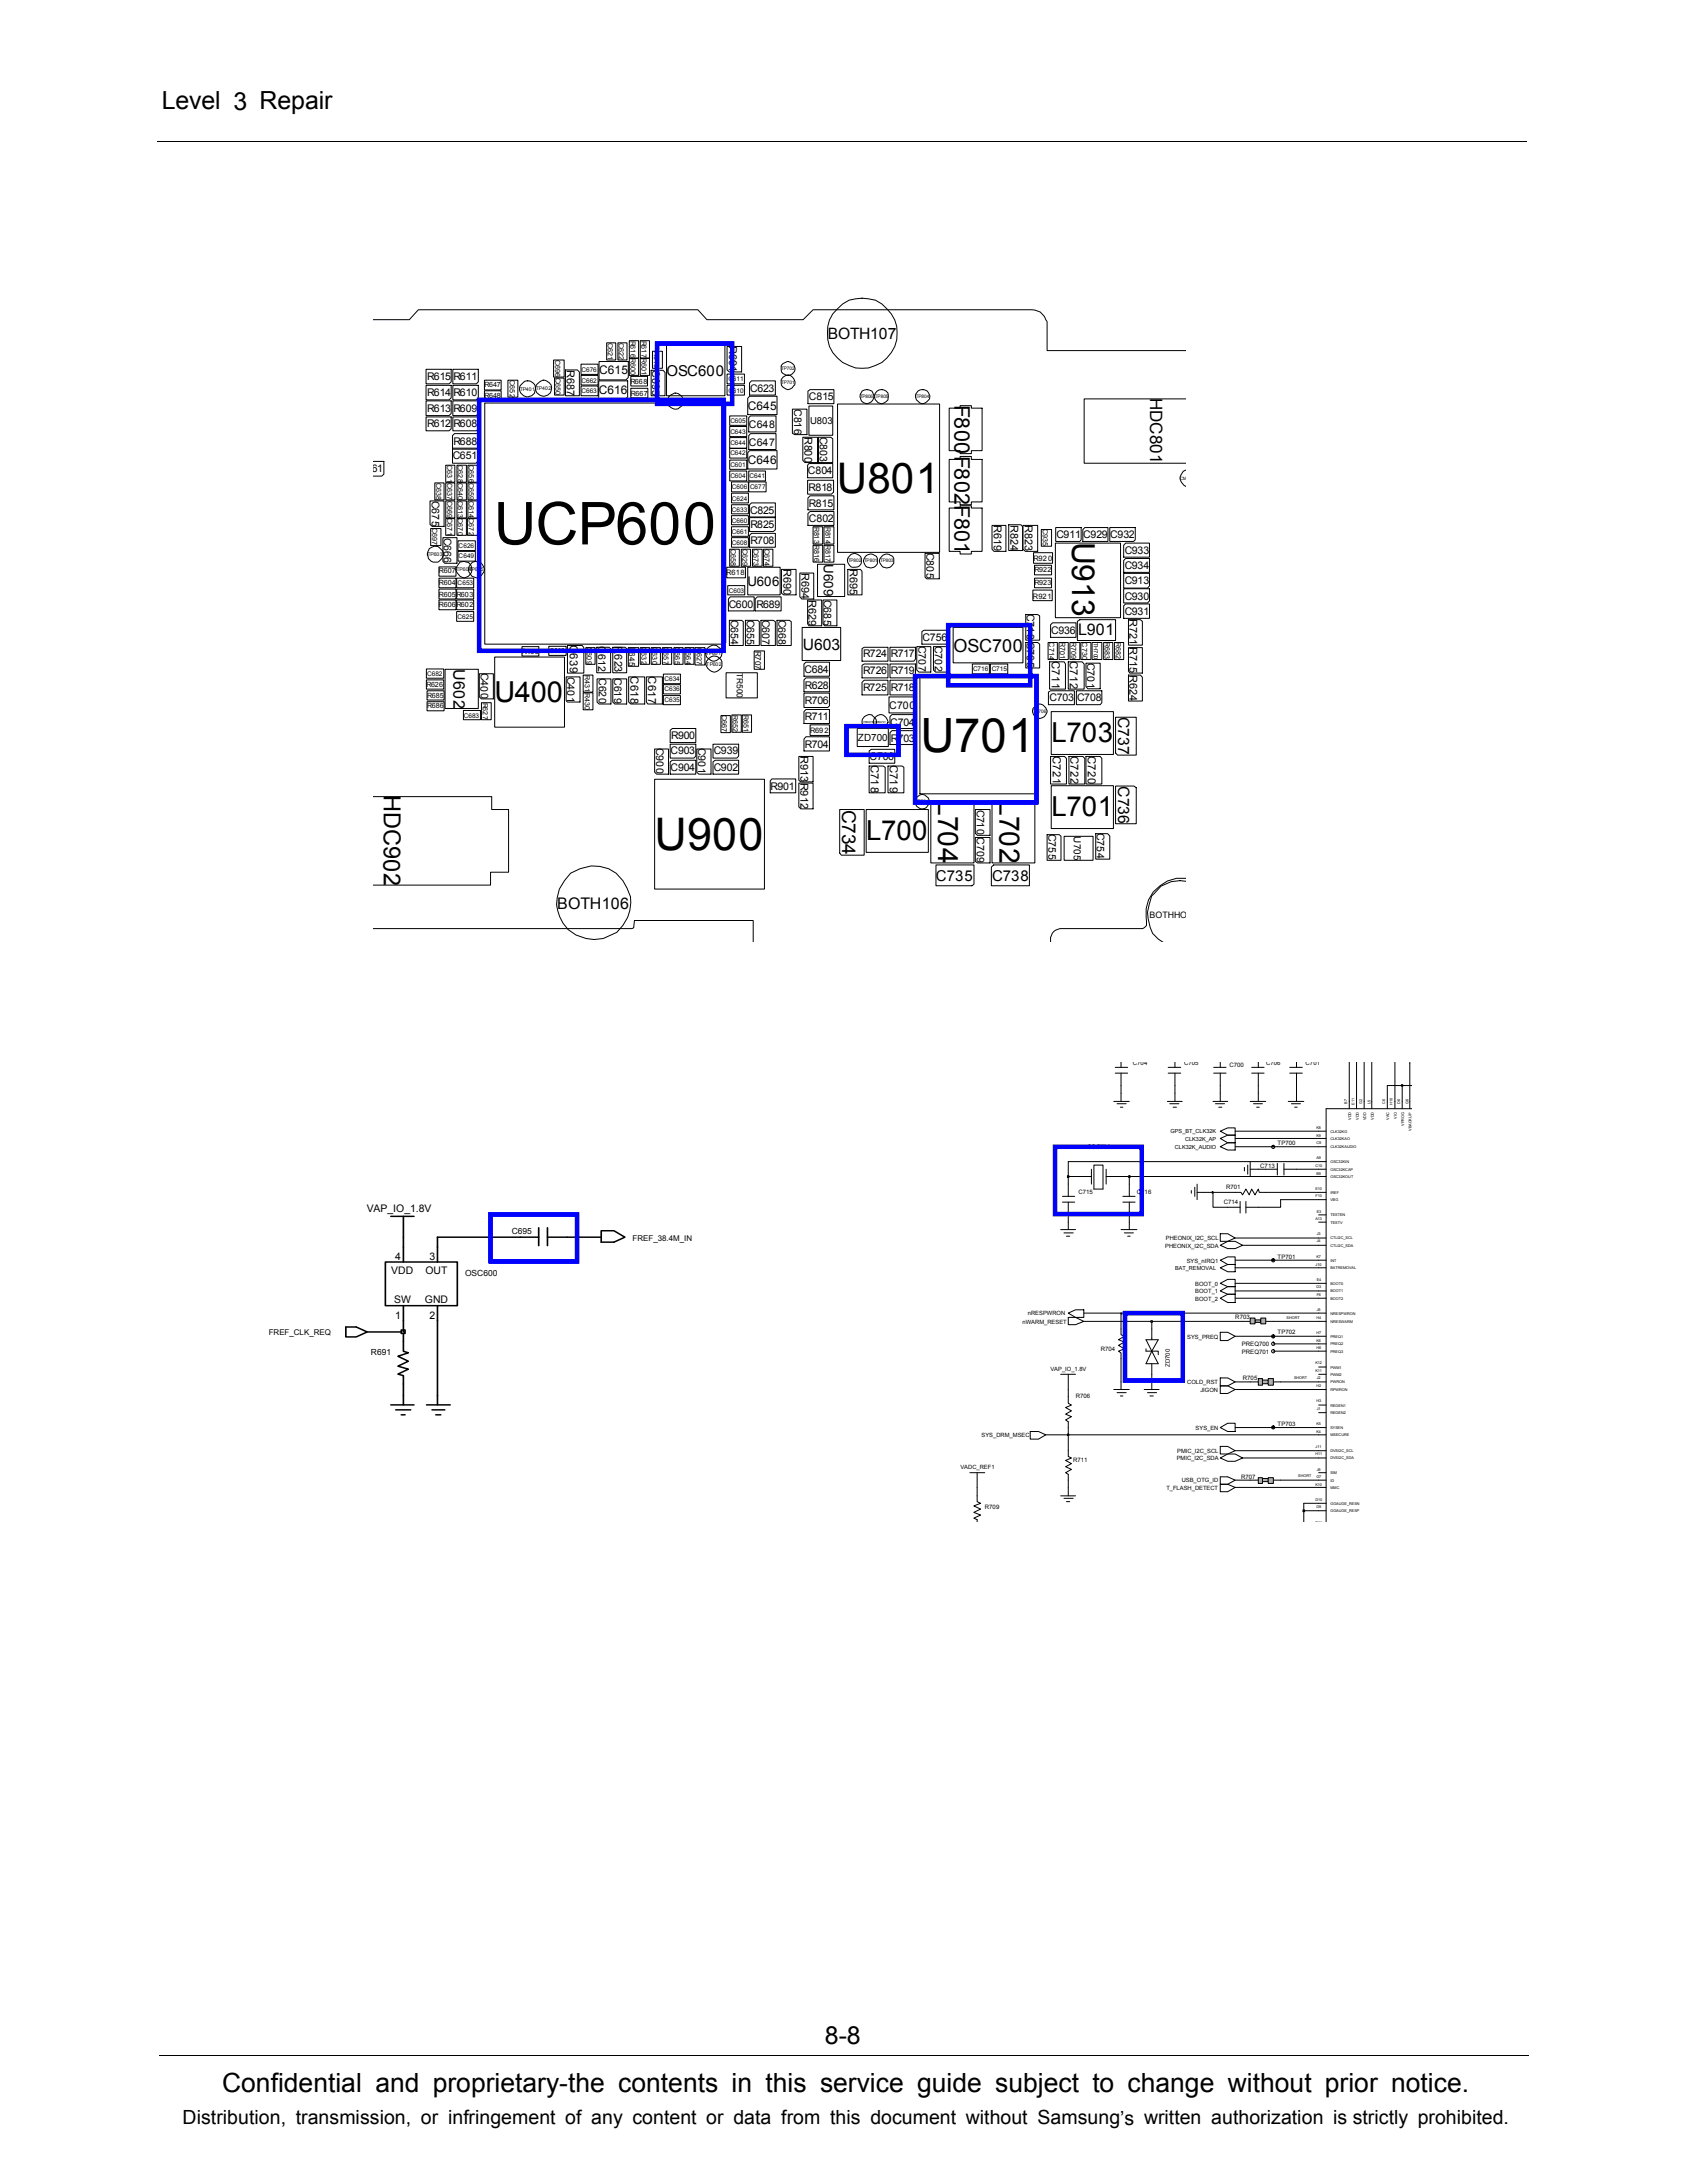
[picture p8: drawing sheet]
<svg xmlns="http://www.w3.org/2000/svg" width="216mm" height="279mm" viewBox="0 0 216 279" stroke-linecap="round" stroke-linejoin="round" font-family="sans-serif">
<defs><g id="words">
<text font-size="7.6" x="63.2" y="69.7">UCP600</text>
<text font-size="6.1" x="117.8" y="96.2">U701</text>
<text font-size="5.7" x="83.8" y="108.8">U900</text>
<text font-size="5.4" x="107.1" y="63.1">U801</text>
<text font-size="4" x="137.2" y="69.4" transform="rotate(90 137.2 69.4)">U913</text>
<text font-size="3.7" x="63.3" y="89.9">U400</text>
<g font-size="3.6">
<text x="120.1" y="102.4" transform="rotate(90 120.1 102.4)">L704</text>
<text x="127.9" y="102.4" transform="rotate(90 127.9 102.4)">L702</text>
</g>
<g font-size="3.5">
<text x="134.6" y="95">L703</text>
<text x="110.8" y="107.6">L700</text>
<text x="134.6" y="104.5">L701</text>
</g>
<text font-size="3.4" x="28.4" y="267.7">Confidential and proprietary-the contents in this service guide subject to change without prior notice.</text>
<g font-size="3.2">
<text x="20.7" y="14">Level 3 Repair</text>
<text x="105.6" y="261.6">8-8</text>
</g>
<text font-size="3" x="49.1" y="101.7" transform="rotate(90 49.1 101.7)">HDC902</text>
<text font-size="2.7" x="122.2" y="51.8" transform="rotate(90 122.2 51.8)">F800F802F801</text>
<text font-size="2.5" x="23.4" y="271.9">Distribution, transmission, or infringement of any content or data from this document without Samsung’s written authorization is strictly prohibited.</text>
<text font-size="2.4" x="107.8" y="103.6" transform="rotate(90 107.8 103.6)">C734</text>
<text font-size="2.3" x="122" y="83.5">OSC700</text>
<text font-size="2.2" x="147.2" y="50.9" transform="rotate(90 147.2 50.9)">HDC801</text>
<g font-size="2">
<text x="105.9" y="43.3">BOTH107</text>
<text x="102.7" y="83.1">U603</text>
<text x="138" y="81.3">L901</text>
<text x="58" y="85.7" transform="rotate(90 58 85.7)">U602</text>
<text x="143.1" y="91.8" transform="rotate(90 143.1 91.8)">C737</text>
<text x="143.1" y="100.6" transform="rotate(90 143.1 100.6)">C736</text>
<text x="71.3" y="116.3">BOTH106</text>
</g>
<g font-size="1.9">
<text x="85.3" y="48.1">OSC600</text>
<text x="119.8" y="112.8">C735</text>
<text x="127" y="112.8">C738</text>
</g>
<g font-size="1.7">
<text x="95.7" y="75">U606</text>
<text x="105.5" y="72.2" transform="rotate(90 105.5 72.2)">U609</text>
</g>
<g font-size="1.5">
<text x="76.7" y="47.9">C615</text>
<text x="76.6" y="50.4">C616</text>
<text x="95.7" y="52.5">C645</text>
<text x="95.7" y="59.4">C646</text>
</g>
<g font-size="1.4">
<text x="72.5" y="47.3" transform="rotate(90 72.5 47.3)">R687</text>
<text x="93.3" y="44.3" transform="rotate(90 93.3 44.3)">R691</text>
<text x="103" y="55.9" transform="rotate(90 103 55.9)">R800</text>
<text x="127.2" y="67.2" transform="rotate(90 127.2 67.2)">R619</text>
<text x="129.3" y="67.2" transform="rotate(90 129.3 67.2)">R824</text>
<text x="131.2" y="67.2" transform="rotate(90 131.2 67.2)">R823</text>
<text x="100.3" y="72.9" transform="rotate(90 100.3 72.9)">R690</text>
<text x="102.6" y="73.3" transform="rotate(90 102.6 73.3)">R694</text>
<text x="103.5" y="76.8" transform="rotate(90 103.5 76.8)">R629</text>
<text x="108.8" y="72.9" transform="rotate(90 108.8 72.9)">R695</text>
<text x="72.9" y="83.6" transform="rotate(90 72.9 83.6)">639</text>
<text x="72.9" y="82.6" transform="rotate(90 72.9 82.6)">C</text>
<text x="78.6" y="82.7" transform="rotate(90 78.6 82.7)">R623 C619</text>
<text x="144.5" y="79.3" transform="rotate(90 144.5 79.3)">R721 R715 R624</text>
<text x="80.7" y="86.5" transform="rotate(90 80.7 86.5)">C618</text>
<text x="83" y="86.5" transform="rotate(90 83 86.5)">C617</text>
<text x="134.6" y="84.6" transform="rotate(90 134.6 84.6)">C711</text>
<text x="136.9" y="84.6" transform="rotate(90 136.9 84.6)">C712</text>
<text x="102.4" y="96.8" transform="rotate(90 102.4 96.8)">R913R912</text>
<text x="111.5" y="97.9" transform="rotate(90 111.5 97.9)">C718</text>
<text x="113.9" y="97.9" transform="rotate(90 113.9 97.9)">C719</text>
<text x="134.7" y="96.8" transform="rotate(90 134.7 96.8)">C721</text>
<text x="137" y="96.8" transform="rotate(90 137 96.8)">C722</text>
<text x="139.2" y="96.8" transform="rotate(90 139.2 96.8)">C720</text>
</g>
<g font-size="1.3">
<text x="83.5" y="47.4" transform="rotate(90 83.5 47.4)">C695</text>
<text x="54.7" y="52.7">R613 R609</text>
<text x="54.7" y="50.7">R614 R610</text>
<text x="54.7" y="48.7">R615 R611</text>
<text x="96" y="50.1">C623</text>
<text x="101.6" y="52.4" transform="rotate(90 101.6 52.4)">C816</text>
<text x="103.5" y="51.2">C815</text>
<text x="54.7" y="54.7">R612 R608</text>
<text x="58" y="58.8">C651</text>
<text x="58" y="56.9">R688</text>
<text x="95.8" y="57">C647</text>
<text x="95.8" y="54.7">C648</text>
<text x="104.9" y="55.9" transform="rotate(90 104.9 55.9)">C803</text>
<text x="47.6" y="60.5">61</text>
<text x="55.2" y="64.1" transform="rotate(90 55.2 64.1)">C675</text>
<text x="96" y="65.7">C825</text>
<text x="103.4" y="60.7">C804</text>
<text x="103.5" y="62.8">R818</text>
<text x="103.5" y="64.9">R815</text>
<text x="56.8" y="68.8" transform="rotate(90 56.8 68.8)">C666</text>
<text x="96.1" y="69.6">R708</text>
<text x="96.1" y="67.6">R825</text>
<text x="103.5" y="66.9">C802</text>
<text x="118.6" y="70.8" transform="rotate(90 118.6 70.8)">C805</text>
<text x="135.2" y="68.9">C911 C929 C932</text>
<text x="143.9" y="70.9">C933</text>
<text x="93.3" y="77.8">C600 R689</text>
<text x="105.5" y="76.8" transform="rotate(90 105.5 76.8)">C685</text>
<text x="143.9" y="74.8">C913</text>
<text x="143.9" y="76.8">C930</text>
<text x="143.9" y="72.9">C934</text>
<text x="76.5" y="82.7" transform="rotate(90 76.5 82.7)">C612 C620</text>
<text x="93.5" y="79.3" transform="rotate(90 93.5 79.3)">C654</text>
<text x="95.6" y="79.3" transform="rotate(90 95.6 79.3)">C655</text>
<text x="97.6" y="79.3" transform="rotate(90 97.6 79.3)">C607</text>
<text x="99.6" y="79.3" transform="rotate(90 99.6 79.3)">C668</text>
<text x="117.6" y="82.7" transform="rotate(90 117.6 82.7)">C707</text>
<text x="118.1" y="82">C756</text>
<text x="119.6" y="82.7" transform="rotate(90 119.6 82.7)">C702</text>
<text x="131.4" y="80.3" transform="rotate(90 131.4 80.3)">13 C705</text>
<text x="131.4" y="78.6" transform="rotate(90 131.4 78.6)">C7</text>
<text x="134.5" y="81.1">C936</text>
<text x="143.9" y="78.7">C931</text>
<text x="61.5" y="86.1" transform="rotate(90 61.5 86.1)">C400</text>
<text x="72.6" y="86.6" transform="rotate(90 72.6 86.6)">C401</text>
<text x="103" y="86.1">C684</text>
<text x="103" y="88.2">R628</text>
<text x="110.4" y="84.1">R724 R717</text>
<text x="110.4" y="88.5">R725 R718</text>
<text x="110.4" y="86.3">R726 R719</text>
<text x="134.3" y="89.7">C703 C708</text>
<text x="139.1" y="84.8" transform="rotate(90 139.1 84.8)">C701</text>
<text x="84" y="95.8" transform="rotate(90 84 95.8)">C900</text>
<text x="85.9" y="94.6">R900</text>
<text x="89.3" y="95.8" transform="rotate(90 89.3 95.8)">C901</text>
<text x="103" y="92.2">R711</text>
<text x="103" y="95.7">R704</text>
<text x="103" y="90.1">R706</text>
<text x="109.8" y="94.8">ZD700</text>
<text x="113.8" y="90.7">C700</text>
<text x="113.9" y="92.9">C704</text>
<text x="114" y="94.9">R703</text>
<text x="85.8" y="96.6">C903</text>
<text x="85.8" y="98.6">C904</text>
<text x="91.4" y="98.6">C902</text>
<text x="91.4" y="96.6">C939</text>
<text x="98.6" y="101.1">R901</text>
<text x="111.3" y="97.3">C706</text>
<text x="125" y="103.6" transform="rotate(90 125 103.6)">C710 C709</text>
<text x="134.2" y="106.8" transform="rotate(90 134.2 106.8)">C755</text>
<text x="137.4" y="107" transform="rotate(90 137.4 107)">U705</text>
<text x="140.4" y="106.7" transform="rotate(90 140.4 106.7)">C754</text>
<text x="46.9" y="155.1">VAP_IO_1.8V</text>
<text x="50.6" y="161.3">4</text>
<text x="54.9" y="161.3">3</text>
<text x="50.1" y="163.1">VDD</text>
<text x="50.4" y="166.7">SW</text>
<text x="54.4" y="166.7">GND</text>
<text x="54.4" y="163.1">OUT</text>
<text x="50.6" y="168.8">1</text>
<text x="54.9" y="168.8">2</text>
</g>
<text font-size="1.2" x="103.7" y="54.3">U803</text>
<g font-size="1.1">
<text x="94.3" y="86.1" transform="rotate(90 94.3 86.1)">TR500</text>
<text x="147.1" y="117.5">BOTHHO</text>
<text x="65.5" y="158">C695</text>
<text x="59.5" y="163.4">OSC600</text>
<text x="47.5" y="173.4">R691</text>
</g>
<g font-size="1">
<text x="132.3" y="71.8">R920</text>
<text x="92.9" y="73.6">R618</text>
<text x="132.2" y="76.6">R921</text>
<text x="80.5" y="83.5" transform="rotate(90 80.5 83.5)">645</text>
<text x="80.5" y="82.8" transform="rotate(90 80.5 82.8)">R</text>
<text x="96.6" y="83.3" transform="rotate(90 96.6 83.3)">R707</text>
<text x="103.7" y="93.9">R692</text>
<text x="81" y="158.8">FREF_38.4M_IN</text>
<text x="34.4" y="170.9">FREF_CLK_REQ</text>
</g>
<g font-size=".9">
<text x="71.1" y="46.1" transform="rotate(90 71.1 46.1)">C696C650</text>
<text x="77.8" y="43.9" transform="rotate(90 77.8 43.9)">C621</text>
<text x="79.2" y="43.9" transform="rotate(90 79.2 43.9)">C622</text>
<text x="80.7" y="43.6" transform="rotate(90 80.7 43.6)">R616R600</text>
<text x="82.1" y="43.6" transform="rotate(90 82.1 43.6)">R617R601</text>
<text x="83.7" y="45" transform="rotate(90 83.7 45)">R646</text>
<text x="62" y="49.6">R647</text>
<text x="62" y="50.9">R648</text>
<text x="65.2" y="48.7" transform="rotate(90 65.2 48.7)">C652</text>
<text x="80.7" y="49.1">R668</text>
<text x="80.7" y="50.7">R667</text>
<text x="57.2" y="59.5" transform="rotate(90 57.2 59.5)">C631C637C669C671</text>
<text x="58.6" y="59.5" transform="rotate(90 58.6 59.5)">C628C640C613C670</text>
<text x="60" y="59.5" transform="rotate(90 60 59.5)">C656C659C614C672</text>
<text x="55.8" y="61.8" transform="rotate(90 55.8 61.8)">C638</text>
<text x="55.3" y="67.6" transform="rotate(90 55.3 67.6)">C697</text>
<text x="93.5" y="70.2" transform="rotate(90 93.5 70.2)">C658</text>
<text x="95" y="70.2" transform="rotate(90 95 70.2)">C629</text>
<text x="96.4" y="70.2" transform="rotate(90 96.4 70.2)">C673</text>
<text x="97.8" y="70.2" transform="rotate(90 97.8 70.2)">C674</text>
<text x="104.2" y="67.4" transform="rotate(90 104.2 67.4)">R813 R816</text>
<text x="105.7" y="67.4" transform="rotate(90 105.7 67.4)">R814 R817</text>
<text x="133.5" y="67.7" transform="rotate(90 133.5 67.7)">C935</text>
<text x="56.2" y="74.9">R604 C653</text>
<text x="56.2" y="76.3">R605R603</text>
<text x="56.2" y="77.7">R606R602</text>
<text x="56.2" y="73.4">R607</text>
<text x="132.4" y="73.3">R922</text>
<text x="132.4" y="74.9">R923</text>
<text x="66.8" y="83.7">R400</text>
<text x="75.1" y="83.5" transform="rotate(90 75.1 83.5)">609</text>
<text x="75.1" y="82.8" transform="rotate(90 75.1 82.8)">C</text>
<text x="82.1" y="83.5" transform="rotate(90 82.1 83.5)">632</text>
<text x="82.1" y="82.8" transform="rotate(90 82.1 82.8)">C</text>
<text x="83.5" y="83.5" transform="rotate(90 83.5 83.5)">630</text>
<text x="83.5" y="82.8" transform="rotate(90 83.5 82.8)">C</text>
<text x="84.9" y="83.5" transform="rotate(90 84.9 83.5)">657</text>
<text x="84.9" y="82.8" transform="rotate(90 84.9 82.8)">C</text>
<text x="86.4" y="83.5" transform="rotate(90 86.4 83.5)">665</text>
<text x="86.4" y="82.8" transform="rotate(90 86.4 82.8)">C</text>
<text x="87.8" y="83.5" transform="rotate(90 87.8 83.5)">664</text>
<text x="87.8" y="82.8" transform="rotate(90 87.8 82.8)">C</text>
<text x="89.2" y="83.5" transform="rotate(90 89.2 83.5)">627</text>
<text x="89.2" y="82.9" transform="rotate(90 89.2 82.9)">C</text>
<text x="134.3" y="82.2" transform="rotate(90 134.3 82.2)">C714</text>
<text x="135.7" y="82.2" transform="rotate(90 135.7 82.2)">R701</text>
<text x="137.1" y="82.2" transform="rotate(90 137.1 82.2)">R709</text>
<text x="138.5" y="82.2" transform="rotate(90 138.5 82.2)">C730</text>
<text x="141.4" y="82.2" transform="rotate(90 141.4 82.2)">R683</text>
<text x="142.8" y="82.2" transform="rotate(90 142.8 82.2)">R682</text>
<text x="54.6" y="87.9">R626</text>
<text x="54.7" y="89.3">R685</text>
<text x="61.8" y="89.9" transform="rotate(90 61.8 89.9)">R627</text>
<text x="74.8" y="86.4" transform="rotate(90 74.8 86.4)">R431R430</text>
<text x="54.7" y="90.7">R686</text>
<text x="92.4" y="91.5" transform="rotate(90 92.4 91.5)">C667</text>
<text x="93.8" y="91.5" transform="rotate(90 93.8 91.5)">R652</text>
<text x="95.1" y="91.5" transform="rotate(90 95.1 91.5)">R651</text>
</g>
<g font-size=".8">
<text x="74.4" y="47.6">C676</text>
<text x="74.4" y="49">C662</text>
<text x="74.4" y="50.3">C663</text>
<text x="93.2" y="50.3">C610</text>
<text x="93.2" y="48.8">C611</text>
<text x="93.5" y="58.3">C642</text>
<text x="93.5" y="55.5">C643</text>
<text x="93.5" y="57">C644</text>
<text x="93.5" y="59.8">C601</text>
<text x="93.5" y="54.1">C605</text>
<text x="93.5" y="61.2">C604 C641</text>
<text x="93.7" y="64.1">C624</text>
<text x="93.7" y="65.5">C633</text>
<text x="93.7" y="62.6">C606 C677</text>
<text x="58.7" y="71.5">C649</text>
<text x="58.7" y="70.2">C626</text>
<text x="93.7" y="69.8">C608</text>
<text x="93.7" y="66.9">C660</text>
<text x="93.7" y="68.4">C661</text>
<text x="93.3" y="75.9">C603</text>
<text x="58.6" y="79.2">C625</text>
<text x="70.3" y="83.6">C602</text>
<text x="54.7" y="86.5">C682</text>
<text x="85" y="87.1">C634</text>
<text x="85" y="89.9">C635</text>
<text x="85" y="88.5">C636</text>
<text x="124.5" y="85.9">C716 C715</text>
<text x="59.4" y="91.9">C683</text>
<text x="145" y="136.3">C704</text>
<text x="151.5" y="136.3">C705</text>
<text x="157.4" y="136.5">C700</text>
<text x="162" y="136.3">C706</text>
<text x="167.1" y="136.3">C701</text>
<text x="139.1" y="147.1">OSC700</text>
<text x="161.3" y="149.5">C713</text>
<text x="163.5" y="146.5">TP700</text>
<text x="138" y="152.8">C715</text>
<text x="145.5" y="152.8">C716</text>
<text x="156.6" y="154.2">C714</text>
<text x="156.9" y="152.1">R701</text>
<text x="163.5" y="161.2">TP701</text>
<text x="140.9" y="173">R704</text>
<text x="158.1" y="168.8">R703</text>
<text x="158.9" y="173.2">PREQ701</text>
<text x="158.9" y="172.3">PREQ700</text>
<text x="163.5" y="170.8">TP702</text>
<text x="137.7" y="178.9">R706</text>
<text x="149.7" y="175" transform="rotate(-90 149.7 175)">ZD700</text>
<text x="159.1" y="176.7">R705</text>
<text x="163.5" y="182.5">TP703</text>
<text x="137.4" y="187.2">R711</text>
<text x="158.8" y="189.3">R707</text>
<text x="126" y="193.1">R709</text>
</g>
<g font-size=".7">
<text x="66.5" y="50">TP401 TP402</text>
<text x="54.7" y="71.2">TP603</text>
<text x="58.4" y="73.1">TP60TP60</text>
<text x="60" y="73.1">4</text>
<text x="61.5" y="73.1">5</text>
<text x="90.3" y="83.8">TP601</text>
<text x="140" y="82.3" transform="rotate(90 140 82.3)">TH700</text>
<text x="90.4" y="85.2">TP602</text>
<text x="149.8" y="145">GPS_BT_CLK32K</text>
<text x="150.4" y="147.1">CLK32K_AUDIO</text>
<text x="151.7" y="146">CLK32K_AP</text>
<text x="149.1" y="159.7">PHEONIX_I2C_SDA</text>
<text x="149.2" y="158.7">PHEONIX_I2C_SCL</text>
<text x="151.9" y="161.6">SYS_nIRQ1</text>
<text x="150.4" y="162.5">BAT_REMOVAL</text>
<text x="153" y="164.5">BOOT_0</text>
<text x="153" y="165.5">BOOT_1</text>
<text x="153" y="166.5">BOOT_2</text>
<text x="130.9" y="169.4">nWARM_RESET</text>
<text x="131.6" y="168.4">nRESPWRON</text>
<text x="151.9" y="171.3">SYS_PREQ</text>
<text x="134.4" y="175.5">VAP_IO_1.8V</text>
<text x="151.9" y="177.2">COLD_RST</text>
<text x="153.6" y="178.1">JIGON</text>
<text x="125.6" y="183.9">SYS_DRM_MSEC</text>
<text x="150.7" y="185.9">PMIC_I2C_SCL</text>
<text x="153" y="183">SYS_EN</text>
<text x="122.9" y="188">VADC_REF1</text>
<text x="149.3" y="190.7">T_FLASH_DETECT</text>
<text x="150.6" y="186.9">PMIC_I2C_SDA</text>
<text x="151.2" y="189.7">USB_OTG_ID</text>
</g>
<g font-size=".6">
<text x="100" y="47.4">TP702</text>
<text x="100" y="49.1">TP701</text>
<text x="110.1" y="51">TP806 TP805</text>
<text x="117.2" y="51">TP804</text>
<text x="151" y="61.4">CM</text>
<text x="108.5" y="71.9">TP802 TP801 TP803</text>
<text x="132.2" y="91.2">TP706</text>
<text x="117.2" y="102.8">TP704</text>
</g>
<g font-size=".5">
<text x="172.4" y="141.3" transform="rotate(-90 172.4 141.3)">B7</text>
<text x="172.9" y="143.4" transform="rotate(-90 172.9 143.4)">VDD</text>
<text x="173.4" y="141.4" transform="rotate(-90 173.4 141.4)">E11</text>
<text x="173.9" y="143.4" transform="rotate(-90 173.9 143.4)">VDD</text>
<text x="174.3" y="141.3" transform="rotate(-90 174.3 141.3)">G2</text>
<text x="174.8" y="143.4" transform="rotate(-90 174.8 143.4)">VDD</text>
<text x="175.4" y="141.2" transform="rotate(-90 175.4 141.2)">L5</text>
<text x="175.8" y="143.4" transform="rotate(-90 175.8 143.4)">VDD</text>
<text x="177.3" y="141.3" transform="rotate(-90 177.3 141.3)">C6</text>
<text x="177.8" y="143.4" transform="rotate(-90 177.8 143.4)">VAC</text>
<text x="178.2" y="141.4" transform="rotate(-90 178.2 141.4)">H10</text>
<text x="178.8" y="143.2" transform="rotate(-90 178.8 143.2)">VIO</text>
<text x="179.2" y="141.3" transform="rotate(-90 179.2 141.3)">D6</text>
<text x="180.3" y="141.3" transform="rotate(-90 180.3 141.3)">G6</text>
<text x="168.3" y="149.4">C10</text>
<text x="168.5" y="144.5">K8</text>
<text x="168.5" y="145.5">K9</text>
<text x="168.5" y="146.5">C9</text>
<text x="168.5" y="148.4">A9</text>
<text x="170.3" y="145">CLK32KG</text>
<text x="170.3" y="145.9">CLK32KAO</text>
<text x="170.3" y="147">CLK32KAUDIO</text>
<text x="170.3" y="149.8">OSC32KCAP</text>
<text x="170.3" y="148.9">OSC32KIN</text>
<text x="179.7" y="144.1" transform="rotate(-90 179.7 144.1)">VPROG</text>
<text x="180.7" y="144.7" transform="rotate(-90 180.7 144.7)">VBACKUP</text>
<text x="168.3" y="152.3">E10</text>
<text x="168.4" y="153.2">F10</text>
<text x="168.5" y="150.3">B9</text>
<text x="168.5" y="155.2">E3</text>
<text x="170.3" y="155.6">TESTEN</text>
<text x="170.3" y="153.7">VBG</text>
<text x="170.3" y="152.8">IREF</text>
<text x="170.3" y="150.8">OSC32KOUT</text>
<text x="168.3" y="156.2">A13</text>
<text x="168.4" y="162">J10</text>
<text x="168.5" y="161.1">K7</text>
<text x="168.5" y="158.1">J3</text>
<text x="168.5" y="159">J4</text>
<text x="170.3" y="161.5">INT</text>
<text x="170.3" y="158.6">CTLI2C_SCL</text>
<text x="170.3" y="159.6">CTLI2C_SDA</text>
<text x="170.3" y="156.6">TESTV</text>
<text x="168.5" y="164.9">D3</text>
<text x="168.5" y="167.8">J5</text>
<text x="168.5" y="165.8">F6</text>
<text x="168.5" y="163.9">E4</text>
<text x="170.3" y="162.5">BATREMOVAL</text>
<text x="170.3" y="166.3">BOOT2</text>
<text x="170.3" y="164.4">BOOT0</text>
<text x="170.3" y="165.4">BOOT1</text>
<text x="164.7" y="168.8">SHORT</text>
<text x="168.5" y="171.8">K6</text>
<text x="168.5" y="172.7">H6</text>
<text x="168.5" y="170.7">H7</text>
<text x="168.5" y="168.8">H4</text>
<text x="170.3" y="172.2">PREQ2</text>
<text x="170.3" y="168.3">NRESPWRON</text>
<text x="170.3" y="173.1">PREQ3</text>
<text x="170.3" y="171.2">PREQ1</text>
<text x="170.3" y="169.3">NRESWARM</text>
<text x="165.6" y="176.5">SHORT</text>
<text x="168.3" y="174.6">K12</text>
<text x="168.3" y="175.6">K11</text>
<text x="168.5" y="177.6">H2</text>
<text x="168.5" y="179.5">H3</text>
<text x="168.5" y="176.5">J2</text>
<text x="170.3" y="175.2">PWM1</text>
<text x="170.3" y="177.1">PWRON</text>
<text x="170.3" y="176.1">PWM2</text>
<text x="170.3" y="178">RPWRON</text>
<text x="168.4" y="185.3">J11</text>
<text x="168.5" y="183.4">K4</text>
<text x="168.5" y="182.4">K5</text>
<text x="168.5" y="180.4">J1</text>
<text x="170.3" y="183.8">MSECURE</text>
<text x="170.3" y="182.9">SYSEN</text>
<text x="170.3" y="181">REGEN2</text>
<text x="170.3" y="185.8">DVSI2C_SCL</text>
<text x="170.3" y="180">REGEN1</text>
<text x="166.1" y="189.1">SHORT</text>
<text x="168.3" y="190.2">K10</text>
<text x="168.3" y="186.2">H11</text>
<text x="168.5" y="189.2">G7</text>
<text x="168.5" y="188.3">J9</text>
<text x="170.3" y="188.7">SIM</text>
<text x="170.3" y="190.6">MMC</text>
<text x="170.3" y="186.8">DVSI2C_SDA</text>
<text x="170.3" y="189.6">ID</text>
<text x="168.3" y="192.1">D10</text>
<text x="168.3" y="195">D11</text>
<text x="168.5" y="193">D9</text>
<text x="170.3" y="193.5">GGAUGE_RESP</text>
<text x="170.3" y="192.6">GGAUGE_RESN</text>
</g>
<text font-size=".3" x="110.5" y="92.5">PREQ700PREQ701</text>
</g></defs>
<g fill="none" stroke="#000" stroke-width=".13">
<path d="M20.2 18.1h175.3M107.2 39.5a3.7 3.7 0 0 1 3.1-1.3h.8a4.1 4.1 0 0 1 3 2 4.5 4.5 0 0 1-2.9 6.9 4.5 4.5 0 0 1-5.3-5.3l.3-.8 .4-.8zM47.8 40.9h4.6l1.2-1.3h35.7l1.2 1.3h12.3l1.3-1.3h28a1.74 1.74 0 0 1 1.7 1.3l.2 .3v3.7h17.8M47.8 59.1h1.3v1.6l-.2 .2h-1.1M54.5 53.4h3.2v1.5l-.2 .2h-3zM54.5 51.3h3.2v1.6l-.2 .3h-3zM54.5 49.3h3.2v1.6l-.2 .3h-3zM54.5 47.3h3.2v1.6l-.2 .2h-3zM57 59.5h1.2v2.2h-1.2zM57.9 57.5h3.2v1.5l-.1 .3h-3.1zM58 53.4h3.2v1.5l-.2 .2h-3zM58 51.3h3.2v1.6l-.2 .3h-3z"/>
<path d="M58 49.3h3.2v1.6l-.2 .3h-3zM58 47.3h3.2v1.6l-.2 .2h-3zM58.2 55.5h2.9v1.9h-3.2v-1.6zM58.5 59.5h1.2v2.2h-1.2zM59.9 59.5h1.2v2.2h-1.2zM62 48.7h2.1v1.2h-2.1zM62 50h2.1v1.3h-2.1zM62 51.6h30.9v30.6l-.3 .2h-30.6zM65 48.7h1.3v2.1h-1.3zM67 48.9a.96 .96 0 0 1 1.2 0 .96 .96 0 0 1 .3 1.2 .93 .93 0 0 1-1.1 .7 1 1 0 0 1-.9-.8 1 1 0 0 1 .5-1.1zM68.7 49.2a1.26 1.26 0 0 1 1-.5 1.03 1.03 0 0 1 .9 1.2 1.03 1.03 0 0 1-1.4 .7 1.03 1.03 0 0 1-.5-1.4zM70.8 46.1h1.4v2.2h-1.4z"/>
<path d="M71 48.4h1.2v2.2h-1.2zM72.4 47.3h1.5l.2 .3v3.1h-1.7zM74.4 48h2.1v1.3h-2.1zM74.4 49.4h2.1v1.3h-2.1zM74.4 46.6h2.1v1.3h-2.1zM76.6 48.7h3.7v2.1l-.2 .3h-3.5zM76.7 46.3h3.7v2l-.3 .3h-3.4zM77.6 43.9h1.2v2.2h-1.2zM79.1 43.9h1.1v2.2h-1.1zM80.5 45.9h1.2v2.1h-1.2zM80.5 43.6h1.2v2.2h-1.2zM80.7 48.2h2.2v1.2h-2.2z"/>
<path d="M80.7 49.7h2.2v1.2h-2.2zM81.9 45.9h1.2v2.1h-1.2zM81.9 43.6h1.2v2.2h-1.2zM83.3 47.4h1.6l.2 .3v3h-1.8zM83.5 45h1.3v2.1h-1.3zM85.3 44.2h7.5v6.5h-7.5zM85.6 50.8a1.03 1.03 0 0 1 1.3-.4 1.03 1.03 0 0 1 .5 1.3 1.29 1.29 0 0 1-1 .7l-.2-.1a.87 .87 0 0 1-.8-.9zM93 44.3h1.9v3.3h-1.6l-.3-.3zM93 49.3h2.3v1.3h-2.3zM93 47.9h2.3v1.2h-2.3zM93.4 57.4h2.2v1.2h-2.2zM93.4 54.6h2.2v1.3h-2.2z"/>
<path d="M93.4 56h2.2v1.4h-2.2zM93.4 58.9h2.2v1.2h-2.2zM93.4 53.2h2.2v1.2h-2.2zM95.8 53.4l.3-.2h3.2v2.1h-3.5zM95.9 50.7h3.5v2.4h-3.7v-2.1zM95.9 57.7h3.5v2.3h-3.7v-2.1zM95.9 49l.3-.3h3v1.9h-3.3zM96.1 55.5h3.2v2h-3.5v-1.7zM100 46.7a.9 .9 0 0 1 1.5-.1 .9 .9 0 0 1-.4 1.4h-.2a.9 .9 0 0 1-.9-1.3zM101.4 52.4h1.9v3.2h-1.6l-.3-.1zM102.7 56h1.9v3.2h-1.6l-.3-.3zM103.4 50.1l.3-.2h3v1.8h-3.3z"/>
<path d="M103.5 52h3.1v3.7h-3.1zM103.5 59.3h3.1v1.9h-3.2v-1.7zM104.8 56h1.5l.3 .2v3h-1.8zM107.2 51.7h13v19h-13zM112.2 50.1a.91 .91 0 0 1 1.5 .4 .91 .91 0 0 1-1 1.2 .91 .91 0 0 1-.7-1.4zM117.5 50.1a.91 .91 0 0 1 1.5 .5 .91 .91 0 0 1-1.3 .9 .88 .88 0 0 1-.2-1.4zM121.5 52.2h1.4v-.3h1.4v.3h1.4v5.5h-1.4v.4h-1.4v-.4h-1.4zM121.5 58.8h1.4v-.4h1.4v.4h1.4v5.4h-1.4v.4h-1.4v-.4h-1.4zM151.8 51.1h-13.1v8.2h13.1M54.9 70.2a1.06 1.06 0 0 1 1.8 .4 .66 .66 0 0 1-.1 .9l-.6 .4h-.6a.98 .98 0 0 1-.7-.9zM55 64.1h1.8v3.3h-1.5l-.3-.3zM55.1 67.6h1.3v2.2h-1.3z"/>
<path d="M55.6 61.8h1.2v2.2h-1.2zM56.2 74h2.2v1.2h-2.2zM56.2 75.4h2.2v1.3h-2.2zM56.2 76.8h2.2v1.2h-2.2zM56.2 72.6h2.2v1.1h-2.2zM56.7 68.8h1.8v3.3h-1.6l-.2-.2zM57 61.8h1.2v2.2h-1.2zM57 64.1h1.2v2.2h-1.2zM57 66.4h1.2v2.1h-1.2zM58.4 78.3h2.2v1.2h-2.2zM58.4 74h2.2v1.2h-2.2zM58.4 76.8h2.2v1.2h-2.2z"/>
<path d="M58.4 75.4h2.2v1.3h-2.2zM58.5 66.4h1.2v2.1h-1.2zM58.5 64.1h1.2v2.2h-1.2zM58.5 61.8h1.2v2.2h-1.2zM58.6 69.2h2.2v1.3h-2.2zM58.6 70.6h2.2v1.2h-2.2zM58.9 71.9a1.16 1.16 0 0 1 1.4 .4 1.02 1.02 0 0 1-.5 1.5 1.02 1.02 0 0 1-1.4-.6v-.2a.85 .85 0 0 1 .3-.8zM59.8 66.4h1.3v2.1h-1.3zM59.9 64.1h1.2v2.2h-1.2zM59.9 61.8h1.2v2.2h-1.2zM60.5 71.9a1.39 1.39 0 0 1 1 .1l.3 .3a.74 .74 0 0 1 0 1.1 .88 .88 0 0 1-.8 .6 .88 .88 0 0 1-.9-.6l-.1-.4a1.08 1.08 0 0 1 .5-1.1zM93 72.6h2.4v1.4h-2.4z"/>
<path d="M93.1 75h2.2v1.1h-2.2zM93.3 79.4h1.6l.2 .2v3h-1.8zM93.4 60.3h2.2v1.3h-2.2zM93.4 70.3h1.2v2.2h-1.2zM93.5 76.4h3v1.8h-3.3v-1.5zM93.6 61.7h2.2v1.2h-2.2zM93.6 68.8h2.2v1.2h-2.2zM93.6 63.1h2.2v1.3h-2.2zM93.6 64.6h2.2v1.2h-2.2zM93.6 66h2.2v1.2h-2.2zM93.6 67.4h2.2v1.2h-2.2zM94.9 70.3h1.2v2.2h-1.2z"/>
<path d="M95.4 79.4h1.6l.2 .2v3h-1.8zM95.7 72.6h4.1v3.5h-4.1zM95.8 60.3h2.2v1.3h-2.2zM95.8 61.7h2.2v1.2h-2.2zM95.9 66.3h3.3v1.5l-.2 .2h-3.1zM95.9 64.6l.3-.2h3v1.8h-3.3zM95.9 68.5l.3-.2h3v1.7h-3.3zM96.3 70.3h1.2v2.2h-1.2zM96.6 76.7l.3-.3h3.1v1.8h-3.4zM97.4 79.4h1.6l.2 .2v3h-1.8zM97.7 70.3h1.2v2.2h-1.2zM99.4 79.4h1.6l.3 .2v3h-1.9z"/>
<path d="M100 72.9h1.9v3.2h-1.6l-.3-.2zM102.4 73.3h1.7v3.4h-1.5l-.2-.3zM103.4 76.8h1.8v3.3h-1.7l-.1-.3zM103.4 61.5h3.3v1.5l-.3 .2h-3zM103.4 65.7l.3-.2h3v1.7h-3.3zM103.4 63.7l.3-.2h3v1.8h-3.3zM104.1 67.4h1.2v2.2h-1.2zM104.1 69.8h1.2v2.1h-1.2zM104.6 72.2h3.5v4.1h-3.5zM105.3 76.8h1.8v3.3h-1.6l-.2-.3zM105.5 67.4h1.2v2.2h-1.2zM105.5 69.8h1.2v2.1h-1.2z"/>
<path d="M108.5 72.9h1.6l.2 .2v3h-1.8zM108.7 71.2l.2-.2a.92 .92 0 0 1 1.2 .2 .92 .92 0 0 1-.1 1.2 .93 .93 0 0 1-1.5-.6v-.4zM110.8 71.2a.91 .91 0 0 1 1.5 .3v.6a.89 .89 0 0 1-1.3 .5 .89 .89 0 0 1-.2-1.4zM112.9 71.2a.92 .92 0 0 1 1.5 .3v.6a.93 .93 0 0 1-1.2 .5 .93 .93 0 0 1-.6-1.1zM118.4 70.8h1.8v3.3h-1.6l-.2-.2zM121.5 65h1.4v-.3h1.4v.3h1.4v5.6h-1.4v.3h-1.4v-.3h-1.4zM127 67.2h1.7v3.4h-1.5l-.2-.3zM129.1 67.2h1.6l.2 .2v3.1h-1.8zM130.9 67.2h1.9v3.4h-1.6l-.3-.3zM131.3 78.7h1.5l.3 .1v3.1h-1.8zM132.2 75.5h2.5v1.4h-2.5zM132.3 70.7h2.4v1.4h-2.4z"/>
<path d="M132.4 72.3h2.2v1.3h-2.2zM132.4 74h2.2v1.2h-2.2zM133.3 67.8h1.3v2.1h-1.3zM134.7 79.7h3v1.9h-3.2v-1.6zM135.1 69.5h8.3v9.6h-8.3zM135.1 67.5h3.3v1.6l-.2 .2h-3.1zM137.9 79.5l.3-.2h4.6v2.7h-4.9zM138.6 67.8l.2-.3h3v1.8h-3.2zM142 67.5h3.3v1.6l-.2 .2h-3.1zM143.8 73.4h3.3v1.6l-.2 .3h-3.1zM143.8 75.4h3.3v1.5l-.2 .3h-3.1zM143.8 77.5l.3-.2h3v1.8h-3.3z"/>
<path d="M143.8 71.7l.3-.2h3v1.8h-3.3zM144.1 69.5h3v1.8h-3.3v-1.5zM144.4 79.3h1.5l.3 .2v3.1h-1.8zM151.8 60.2a1.12 1.12 0 0 0-.3 1.9l.3 .1M54.6 85.6h2.2v1.2h-2.2zM54.6 87h2.2v1.2h-2.2zM54.7 88.4h2.1v1.2h-2.1zM54.7 89.8h2.1v1.2h-2.1zM57 85.7h4.2v5h-4.2zM59.3 90.9h2.2v1.2h-2.2zM61.3 86.2h1.8v3.3h-1.5l-.3-.3zM61.6 89.9h1.3v2.2h-1.3z"/>
<path d="M63.3 84.1h8.9v9h-8.9zM66.8 82.8h2.2v1.2h-2.2zM70.2 82.7h2.3v1.2h-2.3zM72.5 86.6h1.7v3.3h-1.6l-.1-.2zM72.6 82.6h1.9l.2 .3v3.2h-2.1zM74.6 86.4h1.3v2.2h-1.3zM74.6 88.7h1.3v2.1h-1.3zM75 82.9h1.2v2.1h-1.2zM76.4 82.8h1.5l.2 .2v3.1h-1.7zM76.4 86.9h1.8v3.2h-1.5l-.3-.2zM78.4 86.9h1.8v3.2h-1.5l-.3-.2zM78.4 82.8h1.6l.2 .2v3.1h-1.8z"/>
<path d="M80.4 82.9h1.3v2.4h-1.3zM80.5 86.6h2v3.5h-1.8l-.2-.2zM81.9 82.9h1.2v2.1h-1.2zM82.7 86.6h2.1v3.5h-1.9l-.2-.2zM83.3 82.9h1.2v2.1h-1.2zM83.8 99.7h14v14.1h-14zM83.8 95.9h1.8v3.2h-1.6l-.2-.3zM84.8 82.9h1.2v2.1h-1.2zM84.9 86.3h2.2v1.2h-2.2zM84.9 89h2.2v1.2h-2.2zM84.9 87.6h2.2v1.2h-2.2zM85.8 97.5l.2-.2h3v1.8h-3.2z"/>
<path d="M85.8 93.5l.2-.3h3v1.8h-3.2zM85.8 95.2h3.2v1.6l-.2 .2h-3zM86.3 82.9h1.1v2.1h-1.1zM87.7 82.9h1.1v2.1h-1.1zM88.9 82.9h1.3v2.2h-1.3zM89.2 95.9h1.8v3.2h-1.6l-.2-.3zM90.6 82.9a1.05 1.05 0 0 1 1.2-.1 1.05 1.05 0 0 1 .6 1.1 1.01 1.01 0 0 1-1.6 .5 .91 .91 0 0 1-.2-1.5zM90.7 84.3a1.02 1.02 0 0 1 1.5 .1 1.02 1.02 0 0 1-.4 1.5 1.02 1.02 0 0 1-1.4-.6l-.1-.2a.87 .87 0 0 1 .4-.8zM91.2 95.2h3.3v1.6l-.2 .2h-3.1zM91.2 97.5l.3-.2h3v1.8h-3.3zM92.3 91.6h1.2v2.2h-1.2zM92.9 86.1h4v3.2h-4z"/>
<path d="M93.7 91.5h1.2v2.2h-1.2zM95 91.5h1.2v2.2h-1.2zM96.5 83.3h1.3v2.4h-1.3zM98.8 99.7h3v1.8h-3.2v-1.6zM102.2 96.8h1.9v3.3h-1.6l-.3-.2zM102.7 80.3h4.9v4.2h-4.9zM102.9 88.7h3.3v1.6l-.3 .3h-3zM102.9 85l.2-.2h3.1v1.8h-3.3zM102.9 87l.2-.2h3.1v1.7h-3.3zM103.1 94.3h3.1v1.8h-3.3v-1.5zM103.1 90.8h3.1v1.8h-3.3v-1.5zM103.7 92.8h2.5v1.3h-2.5z"/>
<path d="M109.7 93.2h4v2.3h-4zM110.3 83l.3-.2h3v1.8h-3.3zM110.3 85.2l.3-.2h3v1.8h-3.3zM110.6 87.1h3v1.8h-3.3v-1.6zM111.2 96.1l.3-.2h3v1.8h-3.3zM111.2 98h1.8l.3 .2v3.3h-2.1zM112.1 91.7a.9 .9 0 0 1 1.5 .6 .9 .9 0 0 1-1.3 .9 .85 .85 0 0 1-.2-1.5zM113.6 98h1.9l.2 .2v3.3h-2.1zM113.8 89.2h3.5v1.9l-.2 .1h-3.3zM113.9 91.7l.3-.2h3v1.7h-3.3zM113.9 93.8l.3-.3h3v1.8h-3.3zM113.9 82.8h3.3v1.6l-.3 .2h-3z"/>
<path d="M113.9 87.1h3.3v1.6l-.3 .2h-3zM113.9 85h3.3v1.5l-.3 .3h-3zM117.3 82.8h1.8v3.2h-1.5l-.3-.2zM117.7 86.8l.3-.3h14.5v15.1h-14.8zM118 80.8l.3-.1h3v1.7h-3.3zM119.5 82.8h1.8v3.2h-1.6l-.2-.2zM122 80.3h8.9v4.5h-8.9zM124.4 85h2.2v1.2h-2.2zM126.7 85h2.3v1.2h-2.3zM131.3 82.2h1.5l.3 .2v3.1h-1.8zM134.1 82.2h1.2v2.2h-1.2zM134.2 88.6l.3-.2h3v1.8h-3.3z"/>
<path d="M134.3 84.7h1.9l.2 .3v3.2h-2.1zM134.5 96.8h1.7l.3 .3v3.3h-2zM134.5 91.1h8v5.5h-8zM135.5 82.2h1.2v2.2h-1.2zM136.7 84.7h1.8l.2 .3v3.2h-2zM136.8 96.8h1.8l.2 .3v3.3h-2zM136.9 82.2h1.3v2.2h-1.3zM137.8 88.4h3.2v1.5l-.2 .3h-3zM138.3 82.2h1.3v2.2h-1.3zM139 96.8h1.8l.2 .3v3.3h-2zM139 84.9h1.8v3.3h-1.6l-.2-.3zM139.8 82.2h1.2v2.2h-1.2z"/>
<path d="M141.2 82.2h1.2v2.2h-1.2zM142.6 82.2h1.2v2.2h-1.2zM142.8 91.8h2.6v4.8h-2.4l-.2-.2zM144.4 86.4h1.5l.3 .3v3h-1.8zM144.4 82.9h1.8v3.2h-1.6l-.2-.2zM47.8 118.9h33.1l.2-.2 .1-.9h15.2v2.7M47.8 102h15.1v1.6h2.2v8h-2.3v1.7h-15M73 111.8a5 5 0 0 1 5.8 0l.9 .9 .5 1a4.3 4.3 0 0 1-.5 4.7l-.8 .9a4.9 4.9 0 0 1-7.7-3.5 5.2 5.2 0 0 1 1.8-4zM102.2 100.2h1.9v3.3h-1.6l-.3-.2zM107.5 103.6h3.1v5.9h-2.9l-.2-.3zM110.8 103.6h8v5.5h-8zM117.2 102.1a1.03 1.03 0 0 1 1.1-.4 .84 .84 0 0 1 .6 1.2 .91 .91 0 0 1-1.3 .5 .91 .91 0 0 1-.4-1.3z"/>
<path d="M119.1 102.5h5.6v7.9h-5.6zM119.8 110.7h4.9v2.5l-.3 .2h-4.6zM124.8 107.2h1.9v3.2h-1.6l-.3-.2zM124.8 103.6h1.9v3.3h-1.6l-.3-.2zM126.9 111l.3-.3h4.5v2.7h-4.8zM127 102.5h5.4v7.9h-5.4zM134 106.8h1.6l.2 .2v3.1h-1.8zM134.5 100.6h8v5.4h-8zM136.2 107h3.7v3.1h-3.7zM140.2 106.7h1.6l.2 .3v3h-1.8zM142.8 100.6h2.3l.3 .2v4.6h-2.6zM151.8 112.4a4.6 4.6 0 0 0-5.1 5.5v.5l-.5 .5h-10.5a1.39 1.39 0 0 0-1.2 1.6"/>
<path d="M151.8 112.8a3.9 3.9 0 0 0-4.1 1.6l-.3 .3-.3 1.1-.2 1v.8l.3 1.1 .3 .8 .8 .7 .4 .3M20.4 263h175.3"/>
<circle cx="100.8" cy="48.9" r=".91"/>
<circle cx="110.9" cy="50.8" r=".88"/>
<circle cx="111.2" cy="92.4" r=".92"/>
<circle cx="133.1" cy="91.1" r=".9"/>
</g>
<path d="M61.3 51.2h31.3v32.1h-31.3zM84.1 44h9.6v7.7h-9.6zM108.4 92.9h6.6v3.7h-6.6zM117.1 86.5h15.6v16.2h-15.6zM121.3 80h10.5v7.7h-10.5z" fill="none" stroke="#0101ff" stroke-width=".59"/>
<g fill="none" stroke="#000" stroke-width=".2">
<path d="M50 155.7h3M51.6 155.7v2.6M51.6 159.6v1.9M56 159.6v1.9M66.6 158.3h2.3M68.9 157.1v2.3M70.1 158.3h2.5M70.1 157.1v2.3M76.9 157.5h1.7l1.4 .8-1.4 .7h-1.7zM44.3 169.8h1.3l1.4 .7-1.4 .6h-1.3zM47 170.5h4.6v2.5l.7 .1-1.4 .5 1.4 .6-1.4 .7 1.4 .3-1.4 .7 .7 .2v3.7M49.3 161.5h9.2v5.6h-9.2z"/>
<path d="M50 179.8h3M51.6 167.1v1.9M54.6 179.8h3M56 167.1v12.7M50.7 180.4h1.9M51.4 181.1h.4M55.3 180.4h1.6M55.8 181.1h.6"/>
</g>
<path d="M51.4 170.2h.4v.5h-.4z" fill="#c3c3c3"/>
<path d="M51.6 158.3v1.3M66.6 158.3h-10.6v1.3M72.6 158.3h4.3M51.4 170.2h.4v.5h-.4zM51.6 169v1.5" fill="none" stroke="#000" stroke-width=".2"/>
<g fill="none" stroke="#000" stroke-width=".13">
<path d="M142.7 136.6h1.6M142.7 137.4h1.6M143.5 136v.6M143.5 137.4v1.5M156.2 139.9v1.1M136 153.9h1.5M136 153.1h1.5M136.7 151.6v1.5M136.7 153.9v1.6M155.2 141h1.9M155.6 141.3h1.1M156 141.7h.4"/>
<path d="M156.2 145.7l.9-.4h1v1h-1zM146.7 172.6v.3h1.5v.5M146.7 171.5h1.5l-.8 1.4zM147.4 170.1v1.4M147.4 174.5v1.4M147.4 172.9l.8 1.6h-1.5zM160 189.4h1M163 189.4h.9"/>
</g>
<path d="M161.6 189.2h.7v.4h-.7z" fill="#b3b3b3"/>
<path d="M161.6 189.2h.7v.4h-.7z" fill="none" stroke="#000" stroke-width=".13"/>
<path d="M161 189.1h.6v.8h-.6z" fill="#b3b3b3"/>
<path d="M161 189.1h.6v.8h-.6z" fill="none" stroke="#000" stroke-width=".13"/>
<path d="M162.3 189.1h.7v.8h-.7z" fill="#b3b3b3"/>
<g fill="none" stroke="#000" stroke-width=".13">
<path d="M149.5 137.4h1.6M149.5 136.6h1.6M150.4 136v.6M150.4 137.4v1.5M160.2 137.4h1.6M160.2 136.6h1.6M161 136v.6M161 137.4v1.5M143.7 153.1h1.6M143.7 153.9h1.6M144.5 151.6v1.5M144.5 153.9v1.6"/>
<path d="M152.5 152.4v.3M152.9 152v1.1M153.2 151.6v1.9M153.2 152.6h1M156.2 144.8l.9-.4h1v.9h-1zM156.2 157.9h.9l1 .6-1 .4h-.9zM156.2 159.4l.9-.5h1l.9 .5-.9 .4h-1zM162 149.6h1.5M163.5 148.9v1.5M164.3 149.6h1.6M164.3 148.9v1.5M142.5 177.8h2"/>
<path d="M143 178.2h1.1M143.4 178.7h.3M143.5 170.1v.7l.4 .2-.7 .5 .7 .3-.7 .4 .7 .4-.7 .3 .3 .3v.7M143.5 176.9v.9M159 169.1h1M162 169.1h1M125.1 191.5v.7l.4 .2-.9 .3 .9 .4-.9 .5 .9 .3-.9 .4 .5 .2v.3M135.7 191.5h1.9M136.2 191.8h1.2M136.5 192.2h.4M136.7 190.4v1.1M156.2 182.7l.9-.5h1v1h-1z"/>
<path d="M156.2 189h.9l1 .4-1 .6h-.9zM162.3 189.1h.7v.8h-.7z"/>
</g>
<path d="M160.6 168.9h.8v.3h-.8z" fill="#b3b3b3"/>
<path d="M160.6 168.9h.8v.3h-.8z" fill="none" stroke="#000" stroke-width=".13"/>
<path d="M160 168.7h.6v.7h-.6z" fill="#b3b3b3"/>
<path d="M160 168.7h.6v.7h-.6z" fill="none" stroke="#000" stroke-width=".13"/>
<path d="M161.4 168.7h.6v.7h-.6z" fill="#b3b3b3"/>
<g fill="none" stroke="#000" stroke-width=".13">
<path d="M143.5 139.9v1.1M161 139.9v1.1M165.1 136.6h1.6M165.1 137.4h1.6M165.9 136v.6M165.9 137.4v1.5M137.6 150.6h2.1M139.7 149.6v2M140 149.1h1.2v3.1h-1.2zM141.6 150.6h1.9M141.6 149.6v2M142.5 141h2"/>
<path d="M143 141.3h1.1M143.4 141.7h.3M160 141h2M160.4 141.3h1.2M160.8 141.7h.4M146.4 177.8h1.9M146.9 178.2h1.1M147.2 178.7h.4M147.4 176.9v.9M156.2 165.2l.9-.5h1v1h-1zM156.2 166.2l.9-.5h1v1h-1zM156.2 161.3l.9-.4h1v.9h-1z"/>
<path d="M156.2 176.4h.9l1 .5-1 .5h-.9zM156.2 177.4h.9l1 .4-1 .6h-.9zM160 176.9h1M161.4 168.7h.6v.7h-.6zM163 176.9h.9M124.1 188.5h1.9M125.1 188.5v1.9M131.8 183.2h1.1l.9 .4-.9 .6h-1.1zM156.2 190h.9l1 .4-1 .5h-.9z"/>
<circle cx="162.9" cy="172.9" r=".2"/>
<circle cx="162.9" cy="161.3" r=".2"/>
</g>
<path d="M161.6 176.6h.7v.5h-.7z" fill="#b3b3b3"/>
<path d="M161.6 176.6h.7v.5h-.7z" fill="none" stroke="#000" stroke-width=".13"/>
<path d="M161 176.4h.6v.9h-.6z" fill="#b3b3b3"/>
<path d="M161 176.4h.6v.9h-.6z" fill="none" stroke="#000" stroke-width=".13"/>
<path d="M162.3 176.4h.7v.9h-.7z" fill="#b3b3b3"/>
<g fill="none" stroke="#000" stroke-width=".13">
<path d="M150.4 139.9v1.1M155.3 136.6h1.6M155.3 137.4h1.6M156.2 136v.6M156.2 137.4v1.5M165.9 139.9v1.1M180.4 136v.1M135.7 157.4h1.9M136.2 157.8h1.2M136.5 158.2h.4M136.7 156.4v1M143.5 157.4h2"/>
<path d="M143.9 157.8h1.2M144.3 158.2h.3M144.5 156.4v1M149.4 141h1.9M149.7 141.3h1.2M150.1 141.7h.5M156.2 146.8l.9-.5h1v.9h-1zM157.1 154.5h1.6M158.1 152.6h.7l.2 .3 .4-.7 .5 .7 .3-.7 .4 .7 .4-.7 .2 .4h.8M158.7 153.8v1.5M159.3 149.4v.5M159.4 154.5h1.6"/>
<path d="M159.4 153.8v1.5M159.7 149.1v1.2M160 149.6h1M160 148.7v1.9M164.9 141h2M165.3 141.3h1.1M165.7 141.7h.3M168.8 144.8h.9M168.8 146.8h.9M168.8 149.6h.9M168.8 158.5h.9M168.8 153.5h.9"/>
<path d="M168.8 156.4h.9M168.8 145.7h.9M168.8 148.7h.9M168.8 150.6h.9M168.8 159.4h.9M168.8 152.6h.9M168.8 155.5h.9M172.7 141v.9M173.6 141v.9M174.6 141v.9M175.6 141v.9M177.5 141v.9"/>
<path d="M178.5 141v.9M179.5 141v.9M180.4 141v.9M180.7 141.9h-11v52.9M135.7 175.9h1.9M136.7 168.6h.9l1.1 .5-1.1 .4h-.9zM136.7 168.1l.9-.5h1.1v1h-1.1zM136.7 178.8v.8l.4 .2-.7 .3 .7 .5-.7 .4 .7 .3-.7 .4 .3 .3v.7M136.7 175.9v1.9M156.2 162.3l.9-.5h1v1h-1zM156.2 164.3l.9-.6h1v1h-1zM156.2 170.5h.9l1 .5-1 .6h-.9z"/>
<path d="M162.3 176.4h.7v.9h-.7zM168.8 162.3h.9M168.8 165.2h.9M168.8 161.3h.9M168.8 168.1h.9M168.8 171h.9M168.8 172.9h.9M168.8 175.9h.9M168.8 177.8h.9M168.8 164.3h.9M168.8 166.2h.9M168.8 169.1h.9"/>
<path d="M168.8 172h.9M168.8 175h.9M168.8 176.9h.9M168.8 179.8h.9M136.7 185.7v.7l.4 .2-.7 .3 .7 .4-.7 .4 .7 .4-.7 .4 .3 .2v.7M156.2 185.1h.9l1 .6-1 .4h-.9zM156.2 186.6l.9-.5h1l.9 .5-.9 .4h-1zM166.9 193.4v1.4M168.8 185.7h.9M168.8 192.4h.9M168.8 190.4h.9M168.8 180.8h.9"/>
<path d="M168.8 182.7h.9M168.8 188.5h.9M168.8 186.6h.9M168.8 193.4h.9M168.8 189.4h.9M168.8 183.6h.9"/>
<circle cx="162.9" cy="146.8" r=".2"/>
<circle cx="162.9" cy="172" r=".2"/>
<circle cx="162.9" cy="171" r=".2"/>
<circle cx="162.9" cy="182.7" r=".2"/>
</g>
<path d="M166.8 193.3h.2v.2h-.2z" fill="#c3c3c3"/>
<path d="M125.1 190.4v1.1M133.8 183.6h2.9v2.1M136.7 189.4v1M158.1 190.4h10.7M158.1 185.7h10.7M158.1 189.4h1.9M159 186.6h9.8M163.9 189.4h4.9M166.8 193.3h.2v.2h-.2zM168.8 192.4h-1.9v1h1.9" fill="none" stroke="#000" stroke-width=".13"/>
<path d="M136.6 183.5h.2v.2h-.2z" fill="#c3c3c3"/>
<path d="M136.6 183.5h.2v.2h-.2zM136.7 182.7v.9h32.1M158.1 182.7h4.9" fill="none" stroke="#000" stroke-width=".13"/>
<path d="M162.8 182.6h.2v.2h-.2z" fill="#c3c3c3"/>
<path d="M136.7 177.8v1M143.5 173.9v3M147.4 175.9v1M158.1 176.9h1.9M158.1 171h4.9M158.1 177.8h10.7M163 172.9h5.8M163 172h5.8M163.9 176.9h4.9M162.8 182.6h.2v.2h-.2zM163 182.7h5.8" fill="none" stroke="#000" stroke-width=".13"/>
<path d="M162.8 170.9h.2v.3h-.2z" fill="#c3c3c3"/>
<path d="M138.7 169.1h8.7v1M143.5 168.1v2M162.8 170.9h.2v.3h-.2zM163 171h5.8" fill="none" stroke="#000" stroke-width=".13"/>
<path d="M147.3 169h.2v.2h-.2z" fill="#c3c3c3"/>
<path d="M138.7 168.1h4.8M147.3 169h.2v.2h-.2zM147.4 169.1h11.6M163 169.1h5.8" fill="none" stroke="#000" stroke-width=".13"/>
<path d="M143.5 168.1h.1v.1h-.1z" fill="#c3c3c3"/>
<path d="M143.5 168.1h25.3M143.5 168.1h.1v.1h-.1zM158.1 164.3h10.7M158.1 161.3h4.9M158.1 166.2h10.7M158.1 165.2h10.7M158.1 162.3h10.7" fill="none" stroke="#000" stroke-width=".13"/>
<path d="M162.8 161.2h.2v.2h-.2z" fill="#c3c3c3"/>
<path d="M136.7 155.5v.9M144.5 155.5v.9M154.2 152.6h1v1.9h1.9M158.1 158.5h10.7M159 159.4h9.8M168.8 153.5h-4.9v1h-2.9M162.8 161.2h.2v.2h-.2zM163 161.3h5.8" fill="none" stroke="#000" stroke-width=".13"/>
<path d="M155.1 152.5h.1v.2h-.1z" fill="#c3c3c3"/>
<path d="M136.7 150.6v1M144.5 150.6v1M155.1 152.5h.1v.2h-.1zM155.2 152.6h2.9M162 152.6h6.8" fill="none" stroke="#000" stroke-width=".13"/>
<path d="M136.6 150.5h.2v.2h-.2z" fill="#c3c3c3"/>
<path d="M136.6 150.5h.2v.2h-.2zM136.7 148.7v1.9h.9M143.5 150.6h1" fill="none" stroke="#000" stroke-width=".13"/>
<path d="M144.4 150.5h.2v.2h-.2z" fill="#c3c3c3"/>
<path d="M136.7 148.7h32.1M144.4 150.5h.2v.2h-.2zM144.5 150.6h24.3M158.1 146.8h4.9M161 149.6h1M165.9 149.6h2.9" fill="none" stroke="#000" stroke-width=".13"/>
<path d="M162.8 146.7h.2v.1h-.2z" fill="#c3c3c3"/>
<g fill="none" stroke="#000" stroke-width=".13">
<path d="M143.5 138.9v1M150.4 138.9v1M156.2 138.9v1M161 138.9v1M165.9 138.9v1M172.7 136v5M173.6 136v5M174.6 136v5M175.6 136v5M178.5 136v5M180.4 136.1v4.9M158.1 145.7h10.7"/>
<path d="M158.1 144.8h10.7M162.8 146.7h.2v.1h-.2zM163 146.8h5.8M179.5 141v-2.1h-2v2.1"/>
</g>
<path d="M179.3 138.8h.2v.2h-.2z" fill="#c3c3c3"/>
<path d="M179.3 138.8h.2v.2h-.2zM179.5 138.9h1.2" fill="none" stroke="#000" stroke-width=".13"/>
<path d="M62.8 155.4h11.1v6h-11.1zM135 146.8h11.1v8.6h-11.1zM144 168.1h7.4v8.6h-7.4z" fill="none" stroke="#0101ff" stroke-width=".59"/>
<use href="#words"/>
</svg>
